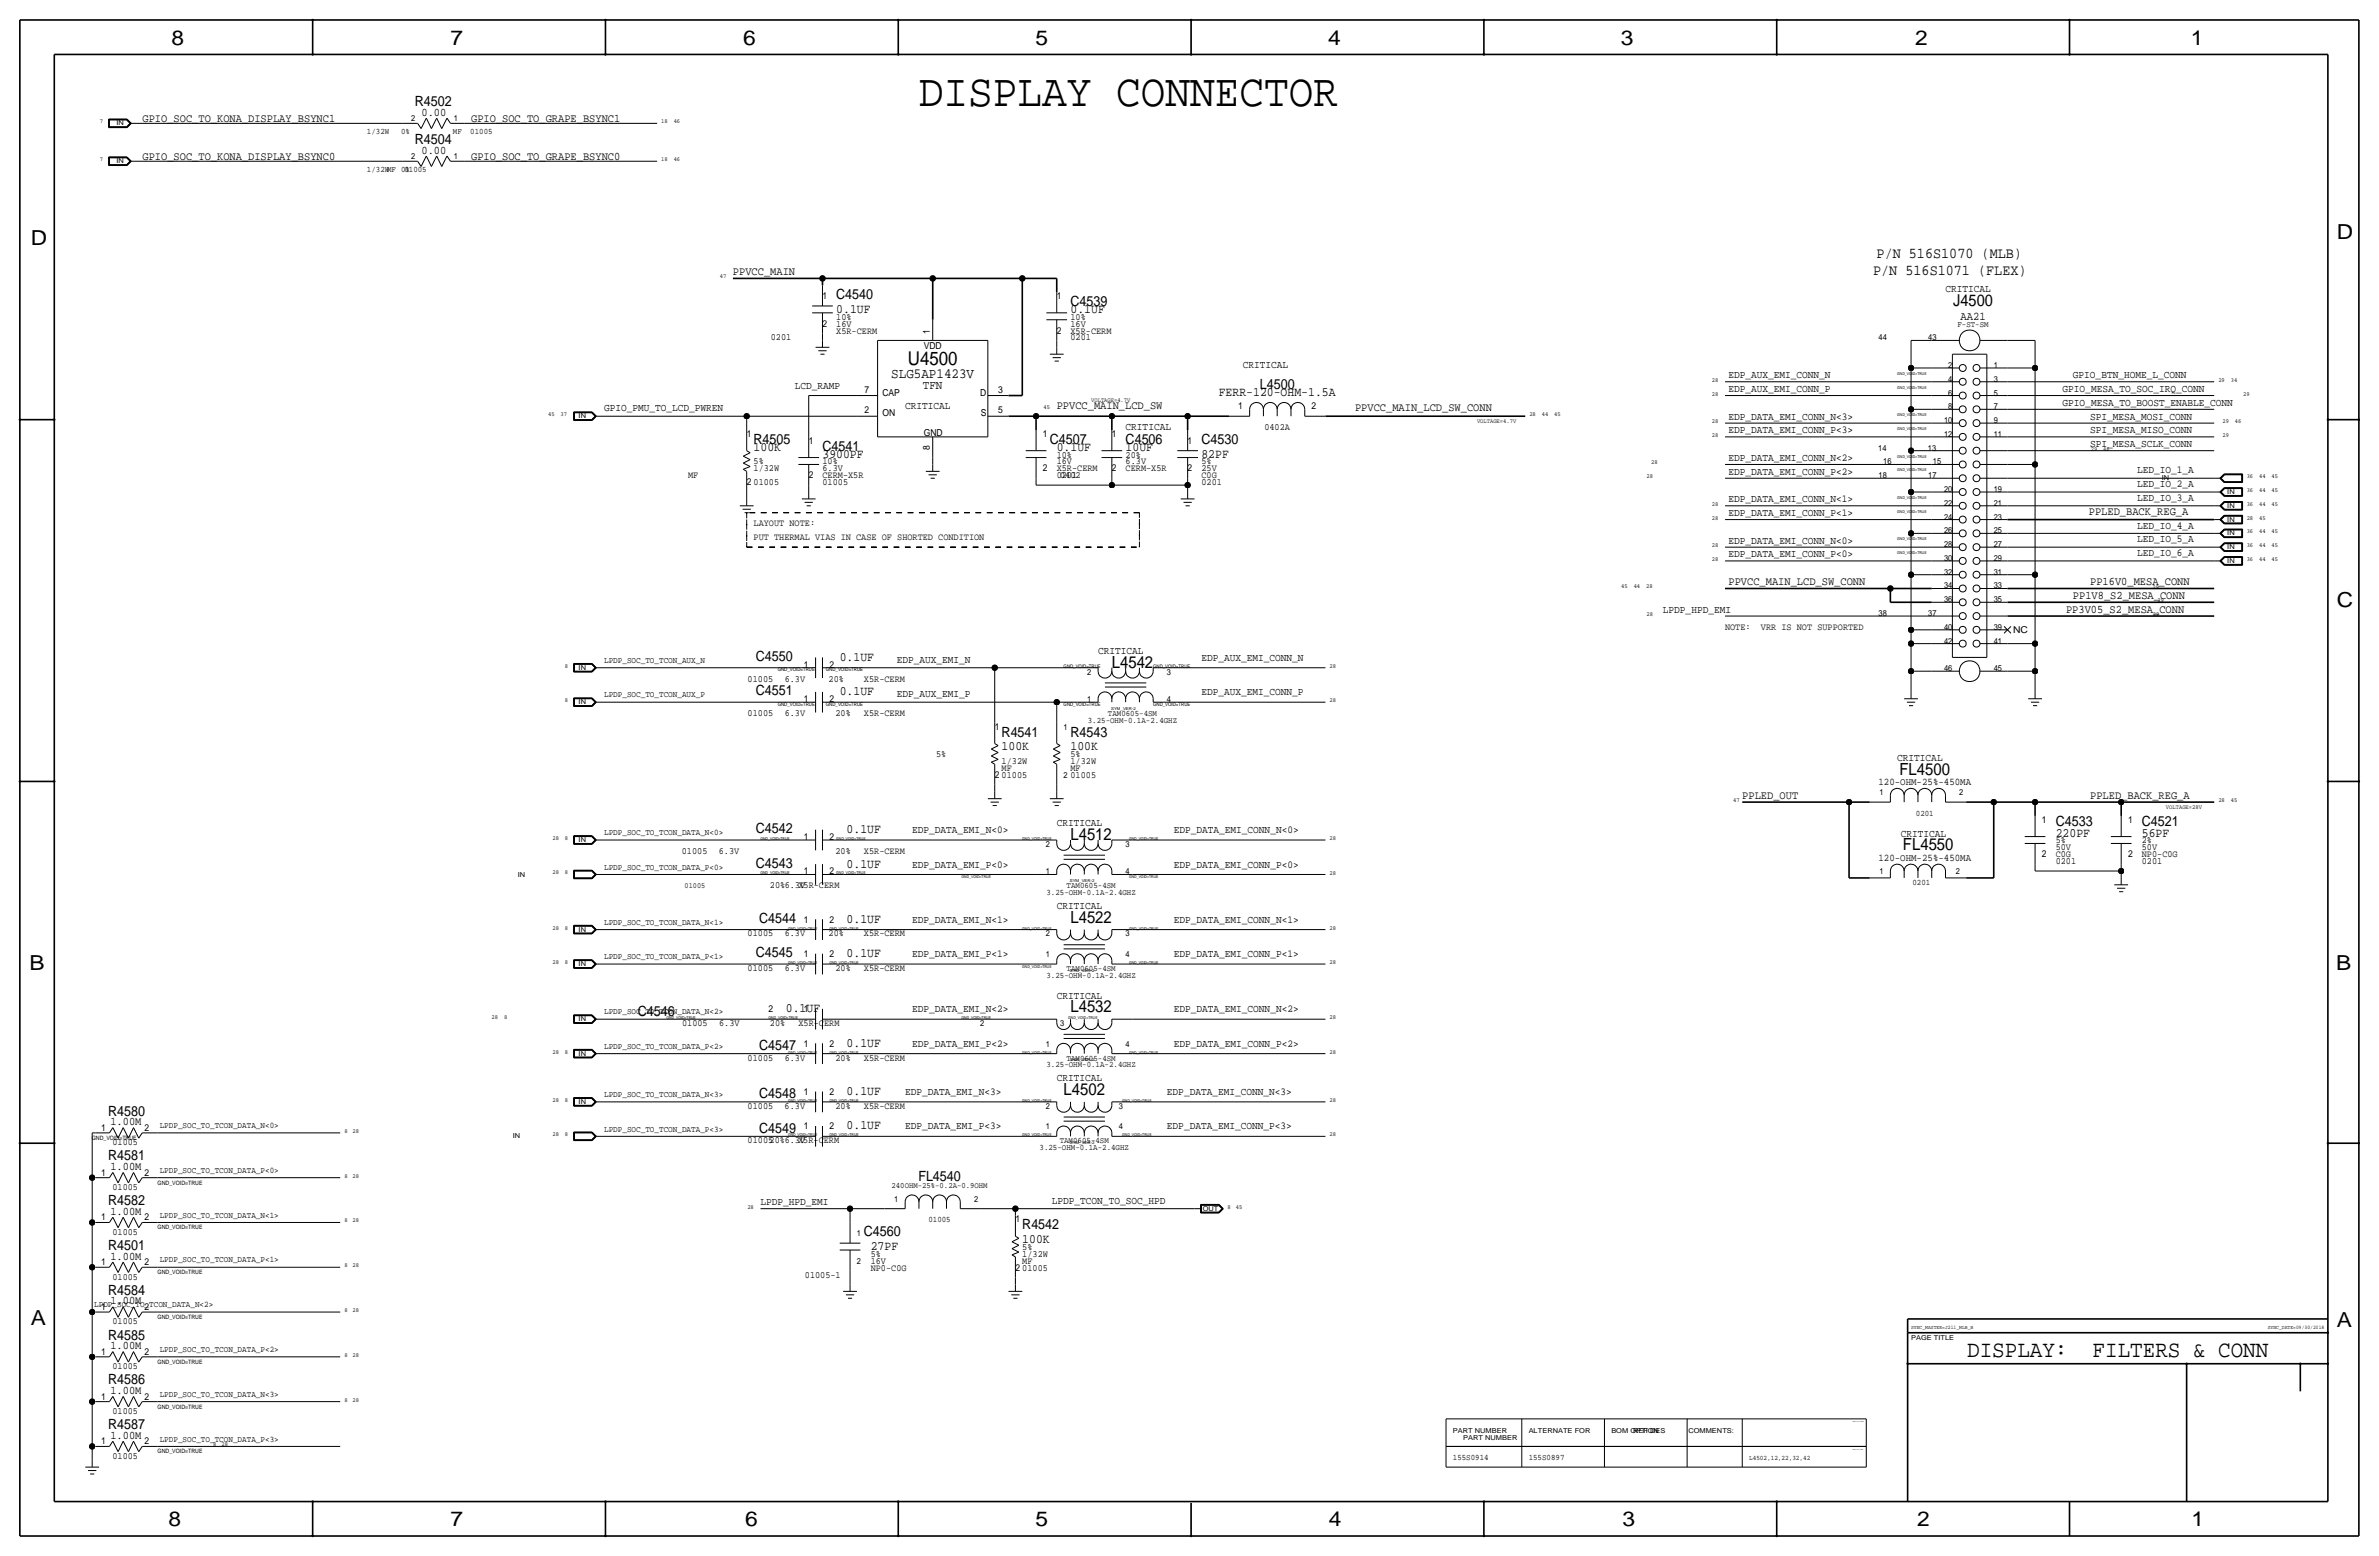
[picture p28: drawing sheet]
<svg xmlns="http://www.w3.org/2000/svg" width="877mm" height="574mm" viewBox="0 0 877 574" stroke-linecap="round" stroke-linejoin="round" font-family="sans-serif">
<defs><g id="words">
<text font-size="17" x="338.8" y="39.1">DISPLAY CONNECTOR</text>
<g font-size="8.6">
<text x="725.2" y="500.1">DISPLAY:</text>
<text x="771.5" y="500.1">FILTERS &amp; CONN</text>
</g>
<g font-size="7.6">
<text x="63.2" y="16.5">8</text>
<text x="166.1" y="16.5">7</text>
<text x="274" y="16.5">6</text>
<text x="381.7" y="16.5">5</text>
<text x="489.7" y="16.5">4</text>
<text x="597.6" y="16.5">3</text>
<text x="706.1" y="16.5">2</text>
<text x="807.7" y="16.5">1</text>
<text x="861.5" y="88.1">D</text>
<text x="11.4" y="90.4">D</text>
<text x="861.5" y="223.8">C</text>
<text x="10.8" y="357.6">B</text>
<text x="861.3" y="357.4">B</text>
<text x="11.3" y="488.4">A</text>
<text x="861.5" y="489.2">A</text>
<text x="62.2" y="562.6">8</text>
<text x="166" y="562.6">7</text>
<text x="274.8" y="562.6">6</text>
<text x="381.7" y="562.6">5</text>
<text x="489.9" y="562.6">4</text>
<text x="598.1" y="562.6">3</text>
<text x="706.8" y="562.6">2</text>
<text x="807.9" y="562.6">1</text>
</g>
<text font-size="7" x="334.7" y="134.4">U4500</text>
<g font-size="6.2">
<text x="409.9" y="246.1">L4542</text>
<text x="700.3" y="285.5">FL4500</text>
<text x="394.6" y="309.6">L4512</text>
<text x="701.6" y="313.4">FL4550</text>
<text x="394.6" y="340.1">L4522</text>
<text x="394.6" y="373.1">L4532</text>
<text x="392.1" y="403.6">L4502</text>
</g>
<text font-size="6" x="720.1" y="112.8">J4500</text>
<g font-size="5.6">
<text x="691.8" y="95">P/N 516S1070 (MLB)</text>
<text x="690.6" y="101.3">P/N 516S1071 (FLEX)</text>
</g>
<g font-size="5.2">
<text x="152.9" y="39.1">R4502</text>
<text x="152.9" y="53.1">R4504</text>
<text x="308.3" y="110.2">C4540</text>
<text x="394.7" y="112.8">C4539</text>
<text x="328.6" y="139.4">SLG5AP1423V</text>
<text x="464.4" y="143.3">L4500</text>
<text x="277.8" y="163.6">R4505</text>
<text x="303.2" y="166.1">C4541</text>
<text x="387" y="163.6">C4507</text>
<text x="415" y="163.6">C4506</text>
<text x="442.9" y="163.6">C4530</text>
<text x="278.6" y="243.6">C4550</text>
<text x="278.6" y="256.3">C4551</text>
<text x="369.3" y="271.5">R4541</text>
<text x="394.7" y="271.5">R4543</text>
<text x="757.9" y="304.5">C4533</text>
<text x="789.6" y="304.5">C4521</text>
<text x="278.6" y="307.1">C4542</text>
<text x="278.6" y="319.8">C4543</text>
<text x="279.9" y="340.1">C4544</text>
<text x="278.6" y="352.8">C4545</text>
<text x="235.1" y="374.4">C4546</text>
<text x="279.9" y="387.1">C4547</text>
<text x="279.9" y="404.9">C4548</text>
<text x="39.9" y="411.2">R4580</text>
<text x="279.9" y="417.6">C4549</text>
<text x="39.9" y="427.7">R4581</text>
<text x="338.6" y="435.4">FL4540</text>
<text x="39.9" y="444.2">R4582</text>
<text x="318.5" y="455.7">C4560</text>
<text x="376.9" y="453.1">R4542</text>
<text x="39.9" y="460.8">R4501</text>
<text x="39.9" y="477.3">R4584</text>
<text x="39.9" y="493.8">R4585</text>
<text x="39.9" y="510.3">R4586</text>
<text x="39.9" y="526.8">R4587</text>
</g>
<g font-size="4.7">
<text x="308.3" y="115.3">0.1UF</text>
<text x="394.7" y="115.3">0.1UF</text>
<text x="449.3" y="145.8">FERR-120-OHM-1.5A</text>
<text x="277.8" y="166.1">100K</text>
<text x="389.6" y="166.1">0.1UF</text>
<text x="415" y="166.1">10UF</text>
<text x="303.2" y="168.7">3900PF</text>
<text x="442.9" y="168.7">82PF</text>
<text x="309.6" y="243.6">0.1UF</text>
<text x="309.6" y="256.3">0.1UF</text>
<text x="369.3" y="276.6">100K</text>
<text x="394.7" y="276.6">100K</text>
<text x="312.1" y="307.1">0.1UF</text>
<text x="757.9" y="308.4">220PF</text>
<text x="789.6" y="308.4">56PF</text>
<text x="312.1" y="319.8">0.1UF</text>
<text x="312.1" y="340.1">0.1UF</text>
<text x="312.1" y="352.8">0.1UF</text>
<text x="289.7" y="373.1">0.1UF</text>
<text x="312.1" y="385.8">0.1UF</text>
<text x="312.1" y="403.6">0.1UF</text>
<text x="312.1" y="416.3">0.1UF</text>
<text x="321" y="460.8">27PF</text>
<text x="376.9" y="458.2">100K</text>
</g>
<text font-size="4.5" x="340.2" y="143.3">TFN</text>
<text font-size="4.4" x="722.7" y="117.9">AA21</text>
<g font-size="4.3">
<text x="52.5" y="45">GPIO_SOC_TO_KONA_DISPLAY_BSYNC1</text>
<text x="155.4" y="42.7">0.00</text>
<text x="173.7" y="45">GPIO_SOC_TO_GRAPE_BSYNC1</text>
<text x="52.5" y="58.9">GPIO_SOC_TO_KONA_DISPLAY_BSYNC0</text>
<text x="155.4" y="56.6">0.00</text>
<text x="173.7" y="58.9">GPIO_SOC_TO_GRAPE_BSYNC0</text>
<text x="270.2" y="101.3">PPVCC_MAIN</text>
<text x="389.6" y="150.9">PPVCC_MAIN_LCD_SW</text>
<text x="499.6" y="151.6">PPVCC_MAIN_LCD_SW_CONN</text>
<text x="770.1" y="189.7">PPLED_BACK_REG_A</text>
<text x="637.2" y="215.6">PPVCC_MAIN_LCD_SW_CONN</text>
<text x="770.6" y="215.6">PP16V0_MESA_CONN</text>
<text x="764.2" y="220.7">PP1V8_S2_MESA_CONN</text>
<text x="761.7" y="225.8">PP3V05_S2_MESA_CONN</text>
<text x="642.3" y="294.4">PPLED_OUT</text>
<text x="770.6" y="294.4">PPLED_BACK_REG_A</text>
<text x="40.7" y="414.8">1.00M</text>
<text x="40.7" y="431.3">1.00M</text>
<text x="40.7" y="447.8">1.00M</text>
<text x="40.7" y="464.3">1.00M</text>
<text x="40.7" y="480.8">1.00M</text>
<text x="40.7" y="497.3">1.00M</text>
<text x="40.7" y="513.8">1.00M</text>
<text x="40.7" y="530.4">1.00M</text>
</g>
<g font-size="3.9">
<text x="717.2" y="107.7">CRITICAL</text>
<text x="458.2" y="135.6">CRITICAL</text>
<text x="293.1" y="143.3">LCD_RAMP</text>
<text x="637.2" y="139.4">EDP_AUX_EMI_CONN_N</text>
<text x="764.2" y="139.5">GPIO_BTN_HOME_L_CONN</text>
<text x="637.2" y="144.5">EDP_AUX_EMI_CONN_P</text>
<text x="760.4" y="144.5">GPIO_MESA_TO_SOC_IRQ_CONN</text>
<text x="760.4" y="149.6">GPIO_MESA_TO_BOOST_ENABLE_CONN</text>
<text x="222.7" y="151.6">GPIO_PMU_TO_LCD_PWREN</text>
<text x="333.7" y="150.9">CRITICAL</text>
<text x="637.2" y="154.7">EDP_DATA_EMI_CONN_N&lt;3&gt;</text>
<text x="770.6" y="154.7">SPI_MESA_MOSI_CONN</text>
<text x="415" y="158.5">CRITICAL</text>
<text x="637.2" y="159.8">EDP_DATA_EMI_CONN_P&lt;3&gt;</text>
<text x="770.6" y="159.8">SPI_MESA_MISO_CONN</text>
<text x="770.6" y="164.9">SPI_MESA_SCLK_CONN</text>
<text x="637.2" y="169.9">EDP_DATA_EMI_CONN_N&lt;2&gt;</text>
<text x="637.2" y="175">EDP_DATA_EMI_CONN_P&lt;2&gt;</text>
<text x="787.9" y="179.6">LED_IO_2_A</text>
<text x="787.9" y="174.5">LED_IO_1_A</text>
<text x="637.2" y="185.2">EDP_DATA_EMI_CONN_N&lt;1&gt;</text>
<text x="787.9" y="184.7">LED_IO_3_A</text>
<text x="637.2" y="190.2">EDP_DATA_EMI_CONN_P&lt;1&gt;</text>
<text x="787.9" y="194.8">LED_IO_4_A</text>
<text x="637.2" y="200.4">EDP_DATA_EMI_CONN_N&lt;0&gt;</text>
<text x="787.9" y="199.9">LED_IO_5_A</text>
<text x="637.2" y="205.5">EDP_DATA_EMI_CONN_P&lt;0&gt;</text>
<text x="787.9" y="205">LED_IO_6_A</text>
<text x="613.1" y="225.8">LPDP_HPD_EMI</text>
<text x="330.7" y="244.3">EDP_AUX_EMI_N</text>
<text x="404.8" y="241">CRITICAL</text>
<text x="442.9" y="243.6">EDP_AUX_EMI_CONN_N</text>
<text x="330.7" y="257">EDP_AUX_EMI_P</text>
<text x="442.9" y="256.3">EDP_AUX_EMI_CONN_P</text>
<text x="699.5" y="280.4">CRITICAL</text>
<text x="389.6" y="304.5">CRITICAL</text>
<text x="336.2" y="307.1">EDP_DATA_EMI_N&lt;0&gt;</text>
<text x="432.8" y="307.1">EDP_DATA_EMI_CONN_N&lt;0&gt;</text>
<text x="700.7" y="308.4">CRITICAL</text>
<text x="336.2" y="319.8">EDP_DATA_EMI_P&lt;0&gt;</text>
<text x="432.8" y="319.8">EDP_DATA_EMI_CONN_P&lt;0&gt;</text>
<text x="389.6" y="335">CRITICAL</text>
<text x="336.2" y="340.1">EDP_DATA_EMI_N&lt;1&gt;</text>
<text x="432.8" y="340.1">EDP_DATA_EMI_CONN_N&lt;1&gt;</text>
<text x="336.2" y="352.8">EDP_DATA_EMI_P&lt;1&gt;</text>
<text x="432.8" y="352.8">EDP_DATA_EMI_CONN_P&lt;1&gt;</text>
<text x="389.6" y="368">CRITICAL</text>
<text x="336.2" y="373.1">EDP_DATA_EMI_N&lt;2&gt;</text>
<text x="432.8" y="373.1">EDP_DATA_EMI_CONN_N&lt;2&gt;</text>
<text x="336.2" y="385.8">EDP_DATA_EMI_P&lt;2&gt;</text>
<text x="432.8" y="385.8">EDP_DATA_EMI_CONN_P&lt;2&gt;</text>
<text x="389.6" y="398.5">CRITICAL</text>
<text x="333.7" y="403.6">EDP_DATA_EMI_N&lt;3&gt;</text>
<text x="430.2" y="403.6">EDP_DATA_EMI_CONN_N&lt;3&gt;</text>
<text x="333.7" y="416.3">EDP_DATA_EMI_P&lt;3&gt;</text>
<text x="430.2" y="416.3">EDP_DATA_EMI_CONN_P&lt;3&gt;</text>
<text x="387.8" y="443.7">LPDP_TCON_TO_SOC_HPD</text>
<text x="280.4" y="444.2">LPDP_HPD_EMI</text>
</g>
<g font-size="3.8">
<text x="692.5" y="289.3">120-OHM-25%-450MA</text>
<text x="692.5" y="317.2">120-OHM-25%-450MA</text>
</g>
<g font-size="3.5">
<text x="303.2" y="110.2">1</text>
<text x="389.6" y="110.2">1</text>
<text x="308.3" y="117.9">10%</text>
<text x="394.7" y="117.9">10%</text>
<text x="284.2" y="125.5">0201</text>
<text x="303.2" y="120.4">2</text>
<text x="308.3" y="120.4">16V</text>
<text x="308.3" y="122.9">X5R-CERM</text>
<text x="342.8" y="122.9" transform="rotate(-90 342.8 122.9)">1</text>
<text x="389.6" y="122.9">2</text>
<text x="394.7" y="125.5">0201</text>
<text x="394.7" y="122.9">X5R-CERM</text>
<text x="394.7" y="120.4">16V</text>
<text x="340.5" y="128.5">VDD</text>
<text x="318.7" y="144.8">7</text>
<text x="325.3" y="145.8">CAP</text>
<text x="361.4" y="145.8">D</text>
<text x="368" y="144.8">3</text>
<text x="318.7" y="152.4">2</text>
<text x="325.3" y="153.4">ON</text>
<text x="361.6" y="153.4">S</text>
<text x="368" y="152.4">5</text>
<text x="456.4" y="150.9">1</text>
<text x="483.6" y="150.9">2</text>
<text x="275.3" y="161">1</text>
<text x="340.6" y="160.5">GND</text>
<text x="384.5" y="161">1</text>
<text x="409.9" y="161">1</text>
<text x="466.1" y="158.5">0402A</text>
<text x="298.1" y="163.6">1</text>
<text x="342.8" y="165.8" transform="rotate(-90 342.8 165.8)">8</text>
<text x="437.8" y="163.6">1</text>
<text x="277.8" y="171.2">5%</text>
<text x="277.8" y="173.7">1/32W</text>
<text x="303.2" y="173.7">6.3V</text>
<text x="303.2" y="171.2">10%</text>
<text x="384.5" y="173.7">2</text>
<text x="389.6" y="171.2">16V</text>
<text x="389.6" y="168.7">10%</text>
<text x="389.6" y="173.7">X5R-CERM</text>
<text x="409.9" y="173.7">2</text>
<text x="415" y="173.7">CERM-X5R</text>
<text x="415" y="171.2">6.3V</text>
<text x="415" y="168.7">20%</text>
<text x="437.8" y="173.7">2</text>
<text x="442.9" y="173.7">25V</text>
<text x="442.9" y="171.2">5%</text>
<text x="253.7" y="176.3">MF</text>
<text x="275.3" y="178.8">2</text>
<text x="277.8" y="178.8">01005</text>
<text x="298.1" y="176.3">2</text>
<text x="303.2" y="178.8">01005</text>
<text x="303.2" y="176.3">CERM-X5R</text>
<text x="389.6" y="176.3">0201</text>
<text x="390.8" y="176.3">0402</text>
<text x="442.9" y="178.8">0201</text>
<text x="442.9" y="176.3">C0G</text>
<text x="277.8" y="194.1">LAYOUT NOTE:</text>
<text x="277.8" y="199.1">PUT THERMAL VIAS IN CASE OF SHORTED CONDITION</text>
<text x="636" y="232.2">NOTE:</text>
<text x="649.2" y="232.2">VRR IS NOT SUPPORTED</text>
<text x="742.1" y="233.4">NC</text>
<text x="275.6" y="251.2">01005</text>
<text x="289.3" y="251.2">6.3V</text>
<text x="296.4" y="246.1">1</text>
<text x="305.5" y="251.2">20%</text>
<text x="305.8" y="246.1">2</text>
<text x="318.5" y="251.2">X5R-CERM</text>
<text x="275.6" y="263.9">01005</text>
<text x="289.3" y="263.9">6.3V</text>
<text x="296.4" y="258.8">1</text>
<text x="305.8" y="258.8">2</text>
<text x="308" y="263.9">20%</text>
<text x="318.5" y="263.9">X5R-CERM</text>
<text x="366.7" y="269">1</text>
<text x="345.1" y="279.1">5%</text>
<text x="369.3" y="281.7">1/32W</text>
<text x="394.7" y="281.7">1/32W</text>
<text x="394.7" y="279.1">5%</text>
<text x="366.7" y="286.8">2</text>
<text x="369.3" y="284.2">MF</text>
<text x="369.3" y="286.8">01005</text>
<text x="394.7" y="286.8">01005</text>
<text x="394.7" y="284.2">MF</text>
<text x="752.8" y="303.3">1</text>
<text x="784.6" y="303.3">1</text>
<text x="296.4" y="309.6">1</text>
<text x="305.8" y="309.6">2</text>
<text x="757.9" y="310.9">5%</text>
<text x="789.6" y="310.9">2%</text>
<text x="251.4" y="314.7">01005</text>
<text x="265" y="314.7">6.3V</text>
<text x="308" y="314.7">20%</text>
<text x="318.5" y="314.7">X5R-CERM</text>
<text x="752.8" y="316">2</text>
<text x="757.9" y="313.4">50V</text>
<text x="757.9" y="316">C0G</text>
<text x="784.6" y="316">2</text>
<text x="789.6" y="313.4">50V</text>
<text x="789.6" y="316">NP0-C0G</text>
<text x="296.4" y="322.3">1</text>
<text x="305.8" y="322.3">2</text>
<text x="757.9" y="318.5">0201</text>
<text x="789.6" y="318.5">0201</text>
<text x="283.9" y="327.4">20%6.3V</text>
<text x="294.4" y="327.4">X5R-CERM</text>
<text x="296.4" y="340.1">1</text>
<text x="305.8" y="340.1">2</text>
<text x="275.6" y="345.2">01005</text>
<text x="289.3" y="345.2">6.3V</text>
<text x="305.5" y="345.2">20%</text>
<text x="318.5" y="345.2">X5R-CERM</text>
<text x="296.4" y="352.8">1</text>
<text x="305.8" y="352.8">2</text>
<text x="275.6" y="357.9">01005</text>
<text x="289.3" y="357.9">6.3V</text>
<text x="308" y="357.9">20%</text>
<text x="318.5" y="357.9">X5R-CERM</text>
<text x="283.4" y="373.1">2</text>
<text x="296.4" y="373.1">1</text>
<text x="251.5" y="378.2">01005</text>
<text x="265.1" y="378.2">6.3V</text>
<text x="283.9" y="378.2">20%</text>
<text x="294.4" y="378.2">X5R-CERM</text>
<text x="296.4" y="385.8">1</text>
<text x="305.8" y="385.8">2</text>
<text x="275.6" y="390.9">01005</text>
<text x="289.3" y="390.9">6.3V</text>
<text x="308" y="390.9">20%</text>
<text x="318.5" y="390.9">X5R-CERM</text>
<text x="296.4" y="403.6">1</text>
<text x="305.8" y="403.6">2</text>
<text x="275.6" y="408.7">01005</text>
<text x="289.3" y="408.7">6.3V</text>
<text x="308" y="408.7">20%</text>
<text x="318.5" y="408.7">X5R-CERM</text>
<text x="37.3" y="416.8">1</text>
<text x="53.3" y="416.8">2</text>
<text x="296.4" y="416.3">1</text>
<text x="305.8" y="416.3">2</text>
<text x="41.4" y="422.1">01005</text>
<text x="275.6" y="421.4">0100520%6.3V</text>
<text x="294.3" y="421.4">X5R-CERM</text>
<text x="37.3" y="433.3">1</text>
<text x="53.3" y="433.3">2</text>
<text x="41.4" y="438.7">01005</text>
<text x="37.3" y="449.8">1</text>
<text x="53.3" y="449.8">2</text>
<text x="41.4" y="455.2">01005</text>
<text x="374.3" y="450.6">1</text>
<text x="376.9" y="460.8">5%</text>
<text x="37.3" y="466.3">1</text>
<text x="53.3" y="466.3">2</text>
<text x="321" y="465.8">16V</text>
<text x="321" y="463.3">5%</text>
<text x="376.9" y="465.8">MF</text>
<text x="376.9" y="463.3">1/32W</text>
<text x="41.4" y="471.7">01005</text>
<text x="296.7" y="470.9">01005-1</text>
<text x="321" y="468.4">NP0-C0G</text>
<text x="374.3" y="468.4">2</text>
<text x="376.9" y="468.4">01005</text>
<text x="37.3" y="482.9">1</text>
<text x="53.3" y="482.9">2</text>
<text x="41.4" y="488.2">01005</text>
<text x="37.3" y="499.4">1</text>
<text x="53.3" y="499.4">2</text>
<text x="41.4" y="504.7">01005</text>
<text x="37.3" y="515.9">1</text>
<text x="53.3" y="515.9">2</text>
<text x="41.4" y="521.2">01005</text>
<text x="37.3" y="532.4">1</text>
<text x="53.3" y="532.4">2</text>
<text x="41.4" y="537.7">01005</text>
</g>
<g font-size="3.2">
<text x="222.7" y="244.3">LPDP_SOC_TO_TCON_AUX_N</text>
<text x="222.7" y="257">LPDP_SOC_TO_TCON_AUX_P</text>
<text x="222.7" y="307.8">LPDP_SOC_TO_TCON_DATA_N&lt;0&gt;</text>
<text x="222.7" y="320.5">LPDP_SOC_TO_TCON_DATA_P&lt;0&gt;</text>
<text x="222.7" y="340.9">LPDP_SOC_TO_TCON_DATA_N&lt;1&gt;</text>
<text x="222.7" y="353.6">LPDP_SOC_TO_TCON_DATA_P&lt;1&gt;</text>
<text x="222.7" y="373.9">LPDP_SOC_TO_TCON_DATA_N&lt;2&gt;</text>
<text x="222.7" y="386.6">LPDP_SOC_TO_TCON_DATA_P&lt;2&gt;</text>
<text x="222.7" y="404.4">LPDP_SOC_TO_TCON_DATA_N&lt;3&gt;</text>
<text x="58.9" y="415.8">LPDP_SOC_TO_TCON_DATA_N&lt;0&gt;</text>
<text x="222.7" y="417.1">LPDP_SOC_TO_TCON_DATA_P&lt;3&gt;</text>
<text x="58.9" y="432.3">LPDP_SOC_TO_TCON_DATA_P&lt;0&gt;</text>
<text x="58.9" y="448.8">LPDP_SOC_TO_TCON_DATA_N&lt;1&gt;</text>
<text x="58.9" y="465.3">LPDP_SOC_TO_TCON_DATA_P&lt;1&gt;</text>
<text x="34.7" y="481.8">LPDP_SOC_TO_TCON_DATA_N&lt;2&gt;</text>
<text x="58.9" y="498.3">LPDP_SOC_TO_TCON_DATA_P&lt;2&gt;</text>
<text x="58.9" y="514.8">LPDP_SOC_TO_TCON_DATA_N&lt;3&gt;</text>
<text x="58.9" y="531.4">LPDP_SOC_TO_TCON_DATA_P&lt;3&gt;</text>
</g>
<g font-size="3.1">
<text x="151.6" y="44.7">2</text>
<text x="167.3" y="44.7">1</text>
<text x="135.3" y="49.3">1/32W</text>
<text x="147.9" y="49.3">0%</text>
<text x="167" y="49.3">MF</text>
<text x="173.4" y="49.3">01005</text>
<text x="151.6" y="58.7">2</text>
<text x="167.3" y="58.7">1</text>
<text x="135.3" y="63.2">1/32WMF 0%</text>
<text x="149.1" y="63.2">01005</text>
<text x="692.6" y="125.5">44</text>
<text x="710.9" y="125.5">43</text>
<text x="721.6" y="120.4">F-ST-SM</text>
<text x="718.3" y="135.6">2</text>
<text x="735" y="135.6">1</text>
<text x="718.3" y="140.7">4</text>
<text x="735" y="140.7">3</text>
<text x="718.3" y="145.8">6</text>
<text x="735" y="145.8">5</text>
<text x="716.7" y="156">10</text>
<text x="718.3" y="150.9">8</text>
<text x="735" y="156">9</text>
<text x="735" y="150.9">7</text>
<text x="716.7" y="161">12</text>
<text x="735" y="161">11</text>
<text x="692.5" y="166.1">14</text>
<text x="710.8" y="166.1">13</text>
<text x="694.3" y="171.2">16</text>
<text x="712.6" y="171.2">15</text>
<text x="692.6" y="176.3">18</text>
<text x="710.9" y="176.3">17</text>
<text x="716.7" y="181.4">20</text>
<text x="735" y="181.4">19</text>
<text x="716.7" y="191.5">24</text>
<text x="716.7" y="186.4">22</text>
<text x="735" y="191.5">23</text>
<text x="735" y="186.4">21</text>
<text x="716.7" y="196.6">26</text>
<text x="735" y="196.6">25</text>
<text x="716.7" y="201.7">28</text>
<text x="735" y="201.7">27</text>
<text x="716.7" y="206.8">30</text>
<text x="735" y="206.8">29</text>
<text x="716.7" y="211.8">32</text>
<text x="735" y="211.8">31</text>
<text x="716.7" y="222">36</text>
<text x="716.7" y="216.9">34</text>
<text x="735" y="222">35</text>
<text x="735" y="216.9">33</text>
<text x="692.6" y="227.1">38</text>
<text x="710.9" y="227.1">37</text>
<text x="716.7" y="232.2">40</text>
<text x="735" y="232.2">39</text>
<text x="716.7" y="237.2">42</text>
<text x="735" y="237.2">41</text>
<text x="400.8" y="248.7">2</text>
<text x="430.2" y="248.7">3</text>
<text x="716.7" y="247.4">46</text>
<text x="735" y="247.4">45</text>
<text x="400.8" y="258.8">1</text>
<text x="408.5" y="263.9">TAM0605-4SM</text>
<text x="430.2" y="258.8">4</text>
<text x="392.1" y="269">1</text>
<text x="401" y="266.4">3.25-OHM-0.1A-2.4GHZ</text>
<text x="392.1" y="286.8">2</text>
<text x="692.9" y="293.1">1</text>
<text x="722.3" y="293.1">2</text>
<text x="706.3" y="300.7">0201</text>
<text x="385.5" y="312.2">2</text>
<text x="415" y="312.2">3</text>
<text x="385.5" y="322.3">1</text>
<text x="415" y="322.3">4</text>
<text x="692.9" y="322.3">1</text>
<text x="721.1" y="322.3">2</text>
<text x="385.8" y="329.9">3.25-OHM-0.1A-2.4GHZ</text>
<text x="393.2" y="327.4">TAM0605-4SM</text>
<text x="705.1" y="326.1">0201</text>
<text x="385.5" y="345.2">2</text>
<text x="415" y="345.2">3</text>
<text x="385.5" y="352.8">1</text>
<text x="415" y="352.8">4</text>
<text x="393.2" y="357.9">TAM0605-4SM</text>
<text x="385.8" y="360.4">3.25-OHM-0.1A-2.4GHZ</text>
<text x="361.4" y="378.2">2</text>
<text x="390.8" y="378.2">3</text>
<text x="385.5" y="385.8">1</text>
<text x="415" y="385.8">4</text>
<text x="385.8" y="393.4">3.25-OHM-0.1A-2.4GHZ</text>
<text x="393.2" y="390.9">TAM0605-4SM</text>
<text x="385.5" y="408.7">2</text>
<text x="412.4" y="408.7">3</text>
<text x="385.5" y="416.3">1</text>
<text x="412.4" y="416.3">4</text>
<text x="383.3" y="423.9">3.25-OHM-0.1A-2.4GHZ</text>
<text x="390.7" y="421.4">TAM0605-4SM</text>
<text x="329.6" y="443">1</text>
<text x="359.1" y="443">2</text>
<text x="315.9" y="455.7">1</text>
<text x="342.3" y="450.6">01005</text>
<text x="315.9" y="465.8">2</text>
<text x="535.6" y="538.2">155S0914</text>
<text x="563.6" y="538.2">155S0897</text>
</g>
<text font-size="3" x="328.7" y="437.9">240OHM-25%-0.2A-0.9OHM</text>
<text font-size="2.9" x="252.4" y="327.4">01005</text>
<g font-size="2.5">
<text x="42.9" y="46.2">IN</text>
<text x="42.9" y="60.2">IN</text>
<text x="213.3" y="154.2">IN</text>
<text x="797" y="177">IN</text>
<text x="821.1" y="182.1">IN</text>
<text x="821.1" y="187.2">IN</text>
<text x="821.1" y="197.4">IN</text>
<text x="821.1" y="192.3">IN</text>
<text x="821.1" y="202.4">IN</text>
<text x="821.1" y="207.5">IN</text>
<text x="213.3" y="246.9">IN</text>
<text x="213.3" y="259.6">IN</text>
<text x="213.3" y="310.4">IN</text>
<text x="190.9" y="323.1">IN</text>
<text x="213.3" y="343.4">IN</text>
<text x="213.3" y="356.1">IN</text>
<text x="213.3" y="376.4">IN</text>
<text x="213.3" y="389.1">IN</text>
<text x="213.3" y="406.9">IN</text>
<text x="189" y="419.6">IN</text>
<text x="443.4" y="446.3">OUT</text>
<text x="704.5" y="493.8">PAGE TITLE</text>
<text x="535.6" y="528.1">PART NUMBER</text>
<text x="539.4" y="530.6">PART NUMBER</text>
<text x="563.6" y="528.1">ALTERNATE FOR</text>
<text x="594.1" y="528.1">BOM OPTION</text>
<text x="602.1" y="528.1">REF DES</text>
<text x="622.5" y="528.1">COMMENTS:</text>
<text x="644.9" y="538.2">L4502,12,22,32,42</text>
</g>
<g font-size="2.3">
<text x="36.8" y="45.5">7</text>
<text x="243.8" y="45.5">18</text>
<text x="248.4" y="45.5">46</text>
<text x="36.8" y="59.4">7</text>
<text x="243.8" y="59.4">18</text>
<text x="248.4" y="59.4">46</text>
<text x="265.4" y="102.6">47</text>
<text x="631.1" y="140.7">28</text>
<text x="817.8" y="140.7">29</text>
<text x="822.4" y="140.7">34</text>
<text x="402.3" y="148.3">VOLTAGE=4.7V</text>
<text x="631.1" y="145.8">28</text>
<text x="827" y="145.8">29</text>
<text x="202.1" y="153.4">45</text>
<text x="206.7" y="153.4">37</text>
<text x="384.8" y="150.9">45</text>
<text x="544.5" y="156">VOLTAGE=4.7V</text>
<text x="563.8" y="153.4">28</text>
<text x="568.4" y="153.4">44</text>
<text x="573" y="153.4">45</text>
<text x="631.1" y="156">28</text>
<text x="819.4" y="156">29</text>
<text x="823.9" y="156">46</text>
<text x="631.1" y="161">28</text>
<text x="819.4" y="161">29</text>
<text x="770.8" y="166.1">29</text>
<text x="775.4" y="166.1">46</text>
<text x="608.7" y="171.2">28</text>
<text x="607" y="176.3">28</text>
<text x="828.3" y="176.3">36</text>
<text x="832.9" y="176.3">44</text>
<text x="837.4" y="176.3">45</text>
<text x="828.3" y="181.4">36</text>
<text x="832.9" y="181.4">44</text>
<text x="837.4" y="181.4">45</text>
<text x="631.1" y="191.5">28</text>
<text x="631.1" y="186.4">28</text>
<text x="828.3" y="186.4">36</text>
<text x="828.3" y="191.5">28</text>
<text x="832.9" y="186.4">44</text>
<text x="832.9" y="191.5">45</text>
<text x="837.4" y="186.4">45</text>
<text x="828.3" y="196.6">36</text>
<text x="832.9" y="196.6">44</text>
<text x="837.4" y="196.6">45</text>
<text x="631.1" y="201.7">28</text>
<text x="828.3" y="201.7">36</text>
<text x="832.9" y="201.7">44</text>
<text x="837.4" y="201.7">45</text>
<text x="631.1" y="206.8">28</text>
<text x="828.3" y="206.8">36</text>
<text x="832.9" y="206.8">44</text>
<text x="837.4" y="206.8">45</text>
<text x="597.7" y="216.9">45</text>
<text x="602.3" y="216.9">44</text>
<text x="606.9" y="216.9">28</text>
<text x="793.6" y="216.9">29</text>
<text x="607" y="227.1">28</text>
<text x="793.7" y="227.1">29</text>
<text x="795.4" y="222">29</text>
<text x="208.2" y="246.1">8</text>
<text x="490.2" y="246.1">28</text>
<text x="208.2" y="258.8">8</text>
<text x="490.2" y="258.8">28</text>
<text x="639" y="295.7">47</text>
<text x="798.5" y="298.2">VOLTAGE=28V</text>
<text x="817.8" y="295.7">28</text>
<text x="822.4" y="295.7">45</text>
<text x="203.7" y="309.6">28</text>
<text x="208.2" y="309.6">8</text>
<text x="490.2" y="309.6">28</text>
<text x="203.7" y="322.3">28</text>
<text x="208.2" y="322.3">8</text>
<text x="490.2" y="322.3">28</text>
<text x="203.7" y="342.6">28</text>
<text x="208.2" y="342.6">8</text>
<text x="490.2" y="342.7">28</text>
<text x="203.7" y="355.3">28</text>
<text x="208.2" y="355.3">8</text>
<text x="490.2" y="355.4">28</text>
<text x="181.3" y="375.7">28</text>
<text x="185.8" y="375.7">8</text>
<text x="490.2" y="375.7">28</text>
<text x="203.7" y="388.4">28</text>
<text x="208.2" y="388.4">8</text>
<text x="490.2" y="388.4">28</text>
<text x="203.7" y="406.1">28</text>
<text x="208.2" y="406.1">8</text>
<text x="490.2" y="406.2">28</text>
<text x="126.9" y="417.6">8</text>
<text x="130" y="417.6">28</text>
<text x="203.7" y="418.8">28</text>
<text x="208.2" y="418.8">8</text>
<text x="490.2" y="418.9">28</text>
<text x="126.9" y="434.1">8</text>
<text x="130" y="434.1">28</text>
<text x="275.5" y="445.5">28</text>
<text x="452.5" y="445.5">8</text>
<text x="455.6" y="445.5">45</text>
<text x="126.9" y="450.6">8</text>
<text x="130" y="450.6">28</text>
<text x="126.9" y="467.1">8</text>
<text x="130" y="467.1">28</text>
<text x="126.9" y="483.6">8</text>
<text x="130" y="483.6">28</text>
<text x="126.9" y="500.1">8</text>
<text x="130" y="500.1">28</text>
<text x="126.9" y="516.6">8</text>
<text x="130" y="516.6">28</text>
<text x="78.6" y="533.2">8</text>
<text x="81.7" y="533.2">28</text>
</g>
<g font-size="2.2">
<text x="33.8" y="420.1">GND_VOID=TRUE</text>
<text x="58.1" y="436.6">GND_VOID=TRUE</text>
<text x="58.1" y="453.1">GND_VOID=TRUE</text>
<text x="58.1" y="469.6">GND_VOID=TRUE</text>
<text x="58.1" y="486.2">GND_VOID=TRUE</text>
<text x="58.1" y="502.7">GND_VOID=TRUE</text>
<text x="58.1" y="519.2">GND_VOID=TRUE</text>
<text x="58.1" y="535.7">GND_VOID=TRUE</text>
</g>
<g font-size="2">
<text x="704.5" y="490">SYNC_MASTER=J211_MLB_B</text>
<text x="836" y="490">SYNC_DATE=09/30/2018</text>
</g>
<g font-size="1.8">
<text x="286.7" y="247.4">GND_VOID=TRUE</text>
<text x="304.5" y="247.4">GND_VOID=TRUE</text>
<text x="392.1" y="246.1">GND_VOID=TRUE</text>
<text x="425.1" y="246.1">GND_VOID=TRUE</text>
<text x="286.7" y="260.1">GND_VOID=TRUE</text>
<text x="304.5" y="260.1">GND_VOID=TRUE</text>
<text x="392.1" y="260.1">GND_VOID=TRUE</text>
<text x="425.1" y="260.1">GND_VOID=TRUE</text>
</g>
<g font-size="1.5">
<text x="409.7" y="261.6">SYM_VER-2</text>
<text x="394.4" y="325.1">SYM_VER-2</text>
<text x="394.4" y="358.1">SYM_VER-2</text>
<text x="394.4" y="391.1">SYM_VER-2</text>
<text x="394.4" y="421.6">SYM_VER-2</text>
</g>
<g font-size="1.4">
<text x="699.5" y="143.3">GND_VOID=TRUE</text>
<text x="699.5" y="138.2">GND_VOID=TRUE</text>
<text x="699.5" y="153.4">GND_VOID=TRUE</text>
<text x="699.5" y="158.5">GND_VOID=TRUE</text>
<text x="699.5" y="173.7">GND_VOID=TRUE</text>
<text x="699.5" y="168.7">GND_VOID=TRUE</text>
<text x="699.5" y="183.9">GND_VOID=TRUE</text>
<text x="699.5" y="189">GND_VOID=TRUE</text>
<text x="699.5" y="199.1">GND_VOID=TRUE</text>
<text x="699.5" y="204.2">GND_VOID=TRUE</text>
<text x="280.4" y="309.6">GND_VOID=TRUE</text>
<text x="308.3" y="309.6">GND_VOID=TRUE</text>
<text x="376.9" y="309.6">GND_VOID=TRUE</text>
<text x="416.3" y="309.6">GND_VOID=TRUE</text>
<text x="280.4" y="322.3">GND_VOID=TRUE</text>
<text x="308.3" y="322.3">GND_VOID=TRUE</text>
<text x="354.5" y="323.6">GND_VOID=TRUE</text>
<text x="416.3" y="323.6">GND_VOID=TRUE</text>
<text x="290.5" y="342.6">GND_VOID=TRUE</text>
<text x="305.8" y="342.6">GND_VOID=TRUE</text>
<text x="376.9" y="342.6">GND_VOID=TRUE</text>
<text x="416.3" y="342.6">GND_VOID=TRUE</text>
<text x="290.5" y="355.3">GND_VOID=TRUE</text>
<text x="305.8" y="355.3">GND_VOID=TRUE</text>
<text x="376.9" y="356.6">GND_VOID=TRUE</text>
<text x="416.3" y="355.3">GND_VOID=TRUE</text>
<text x="245.7" y="375.7">GND_VOID=TRUE</text>
<text x="283.4" y="375.7">GND_VOID=TRUE</text>
<text x="354.5" y="375.7">GND_VOID=TRUE</text>
<text x="393.9" y="375.7">GND_VOID=TRUE</text>
<text x="290.5" y="388.4">GND_VOID=TRUE</text>
<text x="305.8" y="388.4">GND_VOID=TRUE</text>
<text x="376.9" y="388.4">GND_VOID=TRUE</text>
<text x="416.3" y="388.4">GND_VOID=TRUE</text>
<text x="290.5" y="406.1">GND_VOID=TRUE</text>
<text x="305.8" y="406.1">GND_VOID=TRUE</text>
<text x="376.9" y="406.1">GND_VOID=TRUE</text>
<text x="413.7" y="406.1">GND_VOID=TRUE</text>
<text x="290.5" y="418.8">GND_VOID=TRUE</text>
<text x="305.8" y="418.8">GND_VOID=TRUE</text>
<text x="376.9" y="418.8">GND_VOID=TRUE</text>
<text x="413.7" y="418.8">GND_VOID=TRUE</text>
</g>
<g font-size=".4">
<text x="683" y="524.3">TABLE_ALT_HEAD</text>
<text x="683" y="534.4">TABLE_ALT_ITEM</text>
</g>
</g></defs>
<g fill="none" stroke="#000" stroke-width=".6" stroke-linecap="butt">
<path d="M7.3 7.4v558.8zM7.3 7.4h862.3zM115.3 7.4v12.7zM223.2 7.4v12.7zM331.2 7.4v12.7zM439.1 7.4v12.7zM547.1 7.4v12.7zM655 7.4v12.7zM763 7.4v12.7zM869.6 7.4v558.8zM20 20.1v533.4zM20 20.1h838.2z"/>
<path d="M858.2 20.1v533.4zM270.2 102.6h33zM303.2 102.6v2.6zM303.2 102.6h40.7zM343.9 102.6h33zM343.9 102.6v15.3zM376.9 102.6h12.7zM376.9 102.6v43.2zM389.6 102.6v5.1zM7.3 154.7h12.7zM371.8 145.8h5.1zM371.8 153.4h10.2z"/>
<path d="M382 153.4h27.9zM382 153.4v5.1zM409.9 153.4v5.1zM409.9 153.4h27.9zM437.8 153.4h15.3zM437.8 153.4v5.1zM488.6 153.4h73.7zM858.2 154.7h11.4zM740.1 191.5h76.2zM636 216.9h60.9zM696.9 216.9h15.3zM696.9 216.9v5.1z"/>
<path d="M740.1 216.9h76.2zM696.9 222h15.3zM740.1 222h76.2zM740.1 227.1h76.2zM7.3 288h12.7zM642.3 295.7h39.4zM681.7 295.7h7.6zM681.7 295.7v27.9zM724.9 295.7h10.1zM735 295.7h15.3zM735 295.7v27.9zM750.3 295.7h31.7z"/>
<path d="M750.3 295.7v5zM782 295.7h34.3zM782 295.7v5zM858.2 288h11.4zM681.7 323.6h7.6zM724.9 323.6h10.1zM7.3 421.4h12.7zM858.2 421.4h11.4zM703.3 491.2h154.9zM703.3 486.2v5zM703.3 486.2h154.9zM703.3 491.2v62.3z"/>
<path d="M703.3 502.7h154.9zM806.1 502.7v50.8zM848.1 502.7v10.1zM20 553.5h838.2zM115.3 553.5v12.7zM223.2 553.5v12.7zM331.2 553.5v12.7zM439.1 554v12.2zM547.1 553.5v12.7zM655 553.5v12.7zM763 553.5v12.7zM7.3 566.2h862.3z"/>
</g>
<g fill="none" stroke="#000" stroke-width=".37">
<path d="M40 57.9v3.1zM40 43.9v3.1zM40 47h6.8zM40 57.9h6.8zM40 43.9h6.8zM40.1 58h6.7zM40.1 44h6.7zM40.1 58v2.9zM40.1 44v2.9zM40.1 46.9h6.7zM40.2 58.1h6.5zM40.2 58.1v2.7z"/>
<path d="M40.2 44.1h6.5zM40.2 44.1v2.7zM40.2 46.8h6.5zM40.3 58.2h6.4zM40.3 44.2h6.4zM40.3 58.2v2.5zM40.3 44.2v2.5zM40.3 46.7h6.4zM46.7 46.7l1.3-1.2zM46.7 58.2l1.3 1.2zM46.7 44.2l1.3 1.3zM46.7 46.8l1.4-1.3z"/>
<path d="M46.7 58.1l1.4 1.3zM46.7 44.1l1.4 1.4zM46.8 46.9l1.5-1.4zM46.8 58l1.5 1.4zM46.8 44l1.5 1.5zM46.8 57.9l1.6 1.5zM46.8 43.9l1.6 1.6zM46.8 47l1.6-1.5zM48 59.4h2.5zM48 45.5h2.5zM50.5 59.4h97.8zM50.5 45.5h97.8z"/>
<path d="M148.3 59.4h5.7zM148.3 45.5h5.7zM154 59.4l1.2 2zM154 45.5l1.2 1.9zM157.2 57.5l-2 3.9zM157.2 43.5l-2 3.9zM157.2 57.5l1.9 3.9zM157.2 43.5l1.9 3.9zM161 57.5l-1.9 3.9zM161 43.5l-1.9 3.9zM161 57.5l1.9 3.9zM161 43.5l1.9 3.9z"/>
<path d="M164.8 57.5l-1.9 3.9zM164.8 43.5l-1.9 3.9zM164.8 57.5l1.3 1.9zM164.8 43.5l1.3 2zM166.1 59.4h5zM166.1 45.5h5zM171.1 59.4h71.2zM171.1 45.5h71.2zM40 61h6.8zM40.1 60.9h6.7zM40.2 60.8h6.5zM40.3 60.7h6.4z"/>
<path d="M46.7 60.7l1.3-1.3zM46.7 60.8l1.4-1.4zM46.8 60.9l1.5-1.5zM46.8 61l1.6-1.6zM299.4 115.3h7.6zM299.4 112.8h7.6zM303.2 105.2v7.6zM303.2 115.3v7.6zM343.9 117.9v7.6zM385.8 117.9h7.6zM385.8 115.3h7.6zM389.6 107.7v7.6z"/>
<path d="M389.6 117.9v7.6zM300.7 128h5.1zM301.7 129.3h3zM302.5 130.6h1.5zM303.2 122.9v2.6zM303.2 125.5v2.5zM323.5 125.5v35.5zM323.5 125.5h40.7zM364.2 125.5v35.5zM387 130.6h5.1zM388.1 131.8h3zM388.8 133.1h1.5z"/>
<path d="M389.6 125.5v2.5zM389.6 128v2.6zM704.5 135.6h7.7zM704.5 125.5h7.7zM704.5 135.6v15.3zM704.5 125.5v10.1zM712.2 135.6h10.1zM712.2 125.5h10.1zM719.8 130.6v111.7zM719.8 130.6h12.7zM729.9 125.5h10.2zM729.9 135.6h10.2z"/>
<path d="M732.5 130.6v111.7zM740.1 135.6h10.2zM740.1 125.5h10.2zM750.3 135.6v35.6zM750.3 125.5v10.1zM211.5 151.8v3.2zM211.5 155h6.8zM211.5 151.8h6.8zM211.6 151.9v3zM211.6 154.9h6.6zM211.6 151.9h6.6zM211.7 152v2.8z"/>
<path d="M211.7 154.8h6.5zM211.7 152h6.5zM211.8 152.1h6.3zM211.8 152.1v2.6zM211.8 154.7h6.3zM218.1 152.1l1.3 1.3zM218.1 154.7l1.3-1.3zM218.2 154.8l1.4-1.4zM218.2 152l1.4 1.4zM218.2 151.9l1.5 1.5zM218.2 154.9l1.5-1.5zM218.3 151.8l1.6 1.6z"/>
<path d="M218.3 155l1.6-1.6zM219.4 153.4h2.5zM221.9 153.4h53.4zM275.3 153.4v5.1zM275.3 158.5v7.6zM275.3 153.4h40.6zM298.1 145.8v15.2zM298.1 145.8h17.8zM315.9 145.8h7.6zM315.9 153.4h7.6zM364.2 153.4h7.6zM364.2 145.8h7.6z"/>
<path d="M382 158.5v7.6zM409.9 158.5v7.6zM437.8 158.5v7.6zM453.1 153.4h7.6zM460.7 150.9v2.5zM460.7 150.9a2.54 2.54 0 0 1 2.5-2.5 2.54 2.54 0 0 1 2.6 2.5 2.54 2.54 0 0 1 2.5-2.5 2.54 2.54 0 0 1 2.6 2.5 2.54 2.54 0 0 1 2.5-2.5 2.54 2.54 0 0 1 2.5 2.5 2.54 2.54 0 0 1 2.6-2.5 2.54 2.54 0 0 1 2.5 2.5M465.8 150.9v2.5zM470.9 150.9v2.5zM475.9 150.9v2.5zM481 153.4h7.6zM481 150.9v2.5zM636 156h76.2z"/>
<path d="M636 145.8h76.2zM636 140.7h76.2zM704.5 150.9h7.7zM704.5 150.9v15.2zM712.2 140.7h10.1zM712.2 150.9h10.1zM712.2 145.8h10.1zM712.2 156h10.1zM729.9 140.7h10.2zM729.9 150.9h10.2zM729.9 145.8h10.2zM729.9 156h10.2z"/>
<path d="M740.1 150.9h76.2zM740.1 156h76.2zM740.1 145.8h76.2zM740.1 140.7h76.2zM274 173l2.6-1zM274 170.7l2.6-1.3zM274 168.1l2.6-1.2zM274 173l1.3 .7zM274 170.7l2.6 1.3zM274 168.1l2.6 1.3zM275.3 173.7v7.7zM275.3 166.1l1.3 .8z"/>
<path d="M294.3 171.2h7.7zM294.3 168.7h7.7zM298.1 178.8v2.6zM298.1 161v7.7zM298.1 171.2v7.6zM323.5 161h40.7zM341.3 173.7h5.1zM342.3 175h3.1zM343.1 176.3h1.5zM343.9 168.7v2.5zM343.9 161v7.7zM343.9 171.2v2.5z"/>
<path d="M378.2 166.1h7.6zM378.2 168.7h7.6zM382 178.8h27.9zM382 176.3v2.5zM382 168.7v7.6zM406.1 168.7h7.6zM406.1 166.1h7.6zM409.9 176.3v2.5zM409.9 168.7v7.6zM409.9 178.8h27.9zM434 168.7h7.7zM434 166.1h7.7z"/>
<path d="M437.8 178.8v2.6zM437.8 176.3v2.5zM437.8 168.7v7.6zM636 161h76.2zM636 171.2h76.2zM636 176.3h76.2zM704.5 166.1h7.7zM704.5 166.1v15.3zM712.2 166.1h10.1zM712.2 161h10.1zM712.2 176.3h10.1zM712.2 171.2h10.1z"/>
<path d="M729.9 166.1h10.2zM729.9 176.3h10.2zM729.9 171.2h10.2zM729.9 161h10.2zM740.1 161h76.2zM740.1 176.3h76.2zM740.1 166.1h76.2zM740.1 171.2h10.2zM750.3 171.2v40.6zM816.3 176.3h2.5zM818.4 176.3l1.6 1.5zM818.4 176.3l1.6-1.6z"/>
<path d="M818.5 176.3l1.5-1.5zM818.5 176.3l1.5 1.5zM818.7 176.3l1.4-1.4zM818.7 176.3l1.4 1.3zM818.8 176.3l1.3-1.3zM818.8 176.3l1.3 1.2zM820 174.7h6.8zM820 179.8h6.8zM820 179.8l-1.6 1.6zM820 177.8h6.8zM820 177.8h6.7zM820 174.8h6.7z"/>
<path d="M820 179.9h6.7zM820.1 180l-1.4 1.4zM820.1 177.6h6.5zM820.1 174.9h6.5zM820.1 180h6.5zM820.1 175h6.4zM820.1 177.5h6.4zM826.5 175v2.5zM826.6 174.9v2.7zM826.6 180v2.7zM826.7 174.8v2.9zM826.7 179.9v2.9z"/>
<path d="M826.8 174.7v3.2zM826.8 179.8v3.1zM272.7 186.4h5.1zM273.8 187.7h3zM274.5 189h1.5zM275.3 181.4v2.5zM275.3 183.9v2.5zM295.6 183.9h5.1zM296.6 185.2h3.1zM297.4 186.4h1.5zM298.1 181.4v2.5zM435.3 183.9h5.1z"/>
<path d="M436.3 185.2h3.1zM437.1 186.4h1.5zM437.8 181.4v2.5zM636 186.4h76.2zM636 191.5h76.2zM704.5 196.6h7.7zM704.5 181.4h7.7zM704.5 196.6v15.2zM704.5 181.4v15.2zM712.2 191.5h10.1zM712.2 181.4h10.1zM712.2 186.4h10.1z"/>
<path d="M712.2 196.6h10.1zM729.9 181.4h10.2zM729.9 186.4h10.2zM729.9 191.5h10.2zM729.9 196.6h10.2zM740.1 196.6h76.2zM740.1 186.4h76.2zM740.1 181.4h76.2zM816.3 196.6h2.5zM816.3 186.4h2.5zM816.3 191.5h2.5zM816.3 181.4h2.5z"/>
<path d="M818.4 196.6l1.6 1.6zM818.4 186.4l1.6 1.6zM818.4 191.5l1.6 1.6zM818.4 181.4l1.6 1.5zM818.4 196.6l1.6-1.6zM818.5 196.6l1.5-1.5zM818.5 186.4l1.5-1.4zM818.5 191.5l1.5-1.5zM818.5 181.4l1.5-1.5zM818.5 196.6l1.5 1.5zM818.5 186.4l1.5 1.5zM818.5 191.5l1.5 1.5z"/>
<path d="M818.5 181.4l1.5 1.4zM818.7 196.6l1.4-1.4zM818.7 186.4l1.4-1.3zM818.7 191.5l1.4-1.4zM818.7 196.6l1.4 1.4zM818.7 186.4l1.4 1.4zM818.7 191.5l1.4 1.4zM818.7 181.4l1.4 1.3zM818.8 196.6l1.3-1.3zM818.8 186.4l1.3-1.2zM818.8 191.5l1.3-1.3zM818.8 181.4l1.3-1.3z"/>
<path d="M818.8 196.6l1.3 1.3zM818.8 186.4l1.3 1.3zM818.8 191.5l1.3 1.3zM818.8 181.4l1.3 1.2zM820 195h6.8zM820 184.9h6.8zM820 189.9h6.8zM820 184.9l-1.6 1.5zM820 189.9l-1.6 1.6zM820 198.2h6.8zM820 188h6.8zM820 193.1h6.8z"/>
<path d="M820 182.9h6.8zM820 198.1h6.7zM820 187.9h6.7zM820 193h6.7zM820 182.8h6.7zM820 195.1h6.7zM820 185h6.7zM820 190h6.7zM820.1 198h6.5zM820.1 187.8h6.5zM820.1 192.9h6.5zM820.1 182.7h6.5z"/>
<path d="M820.1 195.2h6.5zM820.1 185.1h6.5zM820.1 190.1h6.5zM820.1 195.3h6.4zM820.1 197.9h6.4zM820.1 185.2h6.4zM820.1 187.7h6.4zM820.1 190.2h6.4zM820.1 192.8h6.4zM820.1 180.1h6.4zM820.1 182.6h6.4zM826.5 195.3v2.6z"/>
<path d="M826.5 185.2v2.5zM826.5 190.2v2.6zM826.5 180.1v2.5zM826.6 195.2v2.8zM826.6 185.1v2.7zM826.6 190.1v2.8zM826.7 195.1v3zM826.7 185v2.9zM826.7 190v3zM826.8 195v3.2zM826.8 184.9v3.1zM826.8 189.9v3.2z"/>
<path d="M636 206.8h76.2zM636 201.7h76.2zM704.5 211.8h7.7zM704.5 211.8v20.4zM712.2 201.7h10.1zM712.2 206.8h10.1zM712.2 216.9h10.1zM712.2 211.8h10.1zM729.9 206.8h10.2zM729.9 201.7h10.2zM729.9 211.8h10.2zM729.9 216.9h10.2z"/>
<path d="M740.1 211.8h10.2zM740.1 201.7h76.2zM740.1 206.8h76.2zM750.3 211.8v25.4zM816.3 201.7h2.5zM816.3 206.8h2.5zM818.4 201.7l1.6 1.5zM818.4 206.8l1.6 1.5zM818.4 201.7l1.6-1.6zM818.4 206.8l1.6-1.6zM818.5 201.7l1.5-1.5zM818.5 206.8l1.5-1.5z"/>
<path d="M818.5 201.7l1.5 1.5zM818.5 206.8l1.5 1.4zM818.7 201.7l1.4-1.4zM818.7 201.7l1.4 1.3zM818.7 206.8l1.4 1.3zM818.8 201.7l1.3-1.3zM818.8 206.8l1.3-1.3zM818.8 201.7l1.3 1.2zM818.8 206.8l1.3 1.2zM820 200.1h6.8zM820 205.2h6.8zM820 203.2h6.8z"/>
<path d="M820 208.3h6.8zM820 203.2h6.7zM820 208.2h6.7zM820 200.2h6.7zM820 205.3h6.7zM820.1 205.4l-1.4 1.4zM820.1 203h6.5zM820.1 208.1h6.5zM820.1 200.3h6.5zM820.1 205.4h6.5zM820.1 200.4h6.4zM820.1 202.9h6.4z"/>
<path d="M820.1 205.5h6.4zM820.1 208h6.4zM826.5 200.4v2.5zM826.5 205.5v2.5zM826.6 200.3v2.7zM826.6 205.4v2.7zM826.7 200.2v2.9zM826.7 205.3v2.9zM826.8 200.1v3.2zM826.8 205.2v3.1zM636 227.1h76.2zM704.5 237.2h7.7z"/>
<path d="M704.5 232.2h7.7zM704.5 237.2v10.2zM704.5 232.2v5zM712.2 222h10.1zM712.2 227.1h10.1zM712.2 232.2h10.1zM712.2 237.2h10.1zM729.9 232.2h10.2zM729.9 227.1h10.2zM729.9 222h10.2zM729.9 237.2h10.2zM738.8 230.9l2.6 2.5z"/>
<path d="M740.1 237.2h10.2zM741.4 230.9l-2.6 2.5zM750.3 237.2v10.2zM211.5 257.3v3.1zM211.5 244.6v3.1zM211.5 247.7h6.8zM211.5 257.3h6.8zM211.5 244.6h6.8zM211.6 257.4v2.9zM211.6 244.7v2.9zM211.6 247.6h6.6zM211.6 257.4h6.6z"/>
<path d="M211.6 244.7h6.6zM211.7 257.5v2.7zM211.7 244.8v2.7zM211.7 247.5h6.5zM211.7 257.5h6.5zM211.7 244.8h6.5zM211.8 257.6h6.3zM211.8 257.6v2.5zM211.8 244.9h6.3zM211.8 244.9v2.5zM211.8 247.4h6.3zM218.1 257.6l1.3 1.2z"/>
<path d="M218.1 244.9l1.3 1.2zM218.1 247.4l1.3-1.3zM218.2 247.5l1.4-1.4zM218.2 257.5l1.4 1.3zM218.2 244.8l1.4 1.3zM218.2 257.4l1.5 1.4zM218.2 244.7l1.5 1.4zM218.2 247.6l1.5-1.5zM218.3 257.3l1.6 1.5zM218.3 244.6l1.6 1.5zM218.3 247.7l1.6-1.6zM219.4 258.8h2.5z"/>
<path d="M219.4 246.1h2.5zM221.9 246.1h71.2zM221.9 258.8h71.2zM293.1 258.8h7.6zM293.1 246.1h7.6zM300.7 255v7.6zM300.7 242.3v7.6zM303.2 258.8h7.6zM303.2 246.1h7.6zM303.2 255v7.6zM303.2 242.3v7.6zM310.8 258.8h78.8z"/>
<path d="M310.8 246.1h55.9zM366.7 246.1h30.5zM366.7 246.1v20.3zM389.6 258.8h7.6zM389.6 258.8v7.6zM397.2 246.1h7.6zM397.2 258.8h7.6zM404.8 257.6a2.54 2.54 0 0 1 2.6-2.6 2.54 2.54 0 0 1 2.5 2.6 2.54 2.54 0 0 1 2.5-2.6 2.54 2.54 0 0 1 2.6 2.6 2.54 2.54 0 0 1 2.5-2.6 2.54 2.54 0 0 1 2.6 2.6 2.54 2.54 0 0 1 2.5-2.6 2.54 2.54 0 0 1 2.5 2.6M404.8 246.1v1.3zM404.8 257.6v1.2zM404.8 247.4a2.54 2.54 0 0 0 2.6 2.5 2.54 2.54 0 0 0 2.5-2.5 2.54 2.54 0 0 0 2.5 2.5 2.54 2.54 0 0 0 2.6-2.5 2.54 2.54 0 0 0 2.5 2.5 2.54 2.54 0 0 0 2.6-2.5 2.54 2.54 0 0 0 2.5 2.5 2.54 2.54 0 0 0 2.5-2.5M407.4 251.7h15.2z"/>
<path d="M407.4 253.2h15.2zM409.9 246.1v1.3zM409.9 257.6v1.2zM415 246.1v1.3zM415 257.6v1.2zM420.1 257.6v1.2zM420.1 246.1v1.3zM425.1 258.8h7.7zM425.1 246.1h7.7zM425.1 257.6v1.2zM425.1 246.1v1.3zM432.8 246.1h55.8z"/>
<path d="M432.8 258.8h55.8zM702 257.6h5.1zM703 258.8h3.1zM704.5 247.4h7.7zM704.5 247.4v7.6zM704.5 255v2.6zM712.2 247.4h10.1zM719.8 242.3h12.7zM729.9 247.4h10.2zM740.1 247.4h10.2zM747.7 257.6h5.1zM748.7 258.8h3.1z"/>
<path d="M750.3 247.4v7.6zM750.3 255v2.6zM211.5 260.4h6.8zM211.6 260.3h6.6zM211.7 260.2h6.5zM211.8 260.1h6.3zM218.1 260.1l1.3-1.3zM218.2 260.2l1.4-1.4zM218.2 260.3l1.5-1.5zM218.3 260.4l1.6-1.6zM365.5 278.6l2.5 1.3zM365.5 276.1l2.5 1.3z"/>
<path d="M365.5 278.6l2.5-1.2zM365.5 276.1l2.5-1.3zM366.7 266.4v7.7zM366.7 274.1l1.3 .7zM388.3 278.6l2.6-1.2zM388.3 276.1l2.6-1.3zM388.3 278.6l2.6 1.3zM388.3 276.1l2.6 1.3zM389.6 266.4v7.7zM389.6 274.1l1.3 .7zM703.8 260.1h1.5zM749.5 260.1h1.5z"/>
<path d="M364.2 294.4h5.1zM365.2 295.7h3.1zM365.5 280.9l1.2 .8zM365.5 280.9l2.5-1zM366 296.9h1.5zM366.7 289.3v2.5zM366.7 291.8v2.6zM366.7 281.7v7.6zM387 294.4h5.1zM388.1 295.7h3zM388.3 280.9l2.6-1zM388.3 280.9l1.3 .8z"/>
<path d="M388.8 296.9h1.5zM389.6 289.3v2.5zM389.6 291.8v2.6zM389.6 281.7v7.6zM689.3 295.7h7.6zM696.9 293.1a2.54 2.54 0 0 1 2.6-2.5 2.54 2.54 0 0 1 2.5 2.5 2.54 2.54 0 0 1 2.5-2.5 2.54 2.54 0 0 1 2.6 2.5 2.54 2.54 0 0 1 2.5-2.5 2.54 2.54 0 0 1 2.6 2.5 2.54 2.54 0 0 1 2.5-2.5 2.54 2.54 0 0 1 2.5 2.5M696.9 293.1v2.6zM702 293.1v2.6zM707.1 293.1v2.6zM712.2 293.1v2.6zM717.2 295.7h7.7zM717.2 293.1v2.6z"/>
<path d="M211.5 308.1v3.1zM211.5 311.2h6.8zM211.5 308.1h6.8zM211.6 308.2v2.9zM211.6 311.1h6.6zM211.6 308.2h6.6zM211.7 308.3v2.7zM211.7 311h6.5zM211.7 308.3h6.5zM211.8 308.4h6.3zM211.8 308.4v2.5zM211.8 310.9h6.3z"/>
<path d="M218.1 308.4l1.3 1.2zM218.1 310.9l1.3-1.3zM218.2 311l1.4-1.4zM218.2 308.3l1.4 1.3zM218.2 308.2l1.5 1.4zM218.2 311.1l1.5-1.5zM218.3 308.1l1.6 1.5zM218.3 311.2l1.6-1.6zM219.4 309.6h2.5zM221.9 309.6h71.2zM293.1 309.6h7.6zM300.7 318.5v7.6z"/>
<path d="M300.7 305.8v7.6zM303.2 309.6h7.6zM303.2 318.5v7.6zM303.2 305.8v7.6zM310.8 309.6h71.2zM382 309.6h7.6zM389.6 309.6v1.3zM389.6 310.9a2.54 2.54 0 0 0 2.5 2.5 2.54 2.54 0 0 0 2.6-2.5 2.54 2.54 0 0 0 2.5 2.5 2.54 2.54 0 0 0 2.5-2.5 2.54 2.54 0 0 0 2.6 2.5 2.54 2.54 0 0 0 2.5-2.5 2.54 2.54 0 0 0 2.6 2.5 2.54 2.54 0 0 0 2.5-2.5M392.1 315.2h15.3zM392.1 316.7h15.3zM394.7 309.6v1.3zM399.7 309.6v1.3z"/>
<path d="M404.8 309.6v1.3zM409.9 309.6v1.3zM409.9 309.6h7.6zM417.5 309.6h71.1zM746.5 308.4h7.6zM746.5 310.9h7.6zM750.3 318.5v2.6zM750.3 300.7v7.7zM750.3 310.9v7.6zM778.2 308.4h7.6zM778.2 310.9h7.6zM782 318.5v2.6z"/>
<path d="M782 300.7v7.7zM782 310.9v7.6zM211.5 320.8v3.1zM211.5 323.9h6.8zM211.5 320.8h6.8zM211.6 320.9v2.9zM211.6 323.8h6.6zM211.6 320.9h6.6zM211.7 321v2.7zM211.7 323.7h6.5zM211.7 321h6.5zM211.8 321.1h6.3z"/>
<path d="M211.8 321.1v2.5zM211.8 323.6h6.3zM218.1 321.1l1.3 1.2zM218.1 323.6l1.3-1.3zM218.2 323.7l1.4-1.4zM218.2 321l1.4 1.3zM218.2 320.9l1.5 1.4zM218.2 323.8l1.5-1.5zM218.3 320.8l1.6 1.5zM218.3 323.9l1.6-1.6zM219.4 322.3h2.5zM221.9 322.3h71.2z"/>
<path d="M293.1 322.3h7.6zM300.7 338.8v7.7zM303.2 322.3h7.6zM303.2 338.8v7.7zM310.8 322.3h71.2zM382 322.3h7.6zM389.6 321.1v1.2zM389.6 321.1a2.54 2.54 0 0 1 2.5-2.6 2.54 2.54 0 0 1 2.6 2.6 2.54 2.54 0 0 1 2.5-2.6 2.54 2.54 0 0 1 2.5 2.6 2.54 2.54 0 0 1 2.6-2.6 2.54 2.54 0 0 1 2.5 2.6 2.54 2.54 0 0 1 2.6-2.6 2.54 2.54 0 0 1 2.5 2.6M394.7 321.1v1.2zM399.7 321.1v1.2zM404.8 321.1v1.2zM409.9 321.1v1.2z"/>
<path d="M409.9 322.3h7.6zM417.5 322.3h71.1zM689.3 323.6h7.6zM696.9 321.1a2.54 2.54 0 0 1 2.6-2.6 2.54 2.54 0 0 1 2.5 2.6 2.54 2.54 0 0 1 2.5-2.6 2.54 2.54 0 0 1 2.6 2.6 2.54 2.54 0 0 1 2.5-2.6 2.54 2.54 0 0 1 2.6 2.6 2.54 2.54 0 0 1 2.5-2.6 2.54 2.54 0 0 1 2.5 2.6M696.9 321.1v2.5zM702 321.1v2.5zM707.1 321.1v2.5zM712.2 321.1v2.5zM717.2 323.6h7.7zM717.2 321.1v2.5zM750.3 321.1h31.7zM779.5 326.1h5.1z"/>
<path d="M780.5 327.4h3zM781.3 328.7h1.5zM782 321.1v2.5zM782 323.6v2.5zM211.5 353.8v3.1zM211.5 356.9h6.8zM211.5 341.1v3.1zM211.5 344.2h6.8zM211.5 353.8h6.8zM211.5 341.1h6.8zM211.6 353.9v2.9zM211.6 356.8h6.6z"/>
<path d="M211.6 341.2v2.9zM211.6 344.1h6.6zM211.6 353.9h6.6zM211.6 341.2h6.6zM211.7 354v2.7zM211.7 356.7h6.5zM211.7 341.3v2.7zM211.7 344h6.5zM211.7 354h6.5zM211.7 341.3h6.5zM211.8 354.1h6.3zM211.8 354.1v2.5z"/>
<path d="M211.8 356.6h6.3zM211.8 341.4h6.3zM211.8 341.4v2.5zM211.8 343.9h6.3zM218.1 354.1l1.3 1.2zM218.1 341.4l1.3 1.2zM218.1 356.6l1.3-1.3zM218.1 343.9l1.3-1.3zM218.2 354l1.4 1.3zM218.2 341.3l1.4 1.3zM218.2 353.9l1.5 1.4zM218.2 341.2l1.5 1.4z"/>
<path d="M218.3 353.8l1.6 1.5zM218.3 341.1l1.6 1.5zM218.3 356.9l1.6-1.6zM218.3 344.2l1.6-1.6zM219.4 355.3h2.5zM219.4 342.6h2.5zM219.6 355.3l-1.4 1.4zM219.6 342.6l-1.4 1.4zM219.7 355.3l-1.5 1.5zM219.7 342.6l-1.5 1.5zM221.9 355.3h71.2zM221.9 342.6h71.2z"/>
<path d="M293.1 355.3h7.6zM293.1 342.6h7.6zM300.7 351.5v7.7zM303.2 355.3h7.6zM303.2 342.6h7.6zM303.2 351.5v7.7zM310.8 355.3h71.2zM310.8 342.6h71.2zM382 342.6h7.6zM382 355.3h7.6zM389.6 342.6v1.3zM389.6 354.1v1.2z"/>
<path d="M389.6 343.9a2.54 2.54 0 0 0 2.5 2.6 2.54 2.54 0 0 0 2.6-2.6 2.54 2.54 0 0 0 2.5 2.6 2.54 2.54 0 0 0 2.5-2.6 2.54 2.54 0 0 0 2.6 2.6 2.54 2.54 0 0 0 2.5-2.6 2.54 2.54 0 0 0 2.6 2.6 2.54 2.54 0 0 0 2.5-2.6M389.6 354.1a2.54 2.54 0 0 1 2.5-2.5 2.54 2.54 0 0 1 2.6 2.5 2.54 2.54 0 0 1 2.5-2.5 2.54 2.54 0 0 1 2.5 2.5 2.54 2.54 0 0 1 2.6-2.5 2.54 2.54 0 0 1 2.5 2.5 2.54 2.54 0 0 1 2.6-2.5 2.54 2.54 0 0 1 2.5 2.5M392.1 348.2h15.3zM392.1 349.8h15.3zM394.7 342.6v1.3zM394.7 354.1v1.2zM399.7 342.6v1.3zM399.7 354.1v1.2zM404.8 354.1v1.2zM404.8 342.6v1.3zM409.9 354.1v1.2zM409.9 342.6v1.3z"/>
<path d="M409.9 355.3h7.6zM409.9 342.6h7.6zM417.5 342.6h71.1zM417.5 355.3h71.1zM211.5 374.1v3.1zM211.5 377.2h6.8zM211.5 374.1h6.8zM211.6 374.2v2.9zM211.6 377.1h6.6zM211.6 374.2h6.6zM211.7 374.3v2.7zM211.7 377h6.5z"/>
<path d="M211.7 374.3h6.5zM211.8 374.4h6.3zM211.8 374.4v2.5zM211.8 376.9h6.3zM218.1 374.4l1.3 1.3zM218.1 376.9l1.3-1.2zM218.2 377l1.4-1.3zM218.2 374.3l1.4 1.4zM218.2 374.2l1.5 1.5zM218.2 377.1l1.5-1.4zM218.3 374.1l1.6 1.6zM218.3 377.2l1.6-1.5z"/>
<path d="M219.4 375.7h2.5zM221.9 375.7h71.2zM293.1 375.7h7.6zM300.7 371.9v7.6zM303.2 375.7h7.6zM303.2 371.9v7.6zM310.8 375.7h71.2zM382 375.7h7.6zM389.6 375.7v1.2zM389.6 376.9a2.54 2.54 0 0 0 2.5 2.6 2.54 2.54 0 0 0 2.6-2.6 2.54 2.54 0 0 0 2.5 2.6 2.54 2.54 0 0 0 2.5-2.6 2.54 2.54 0 0 0 2.6 2.6 2.54 2.54 0 0 0 2.5-2.6 2.54 2.54 0 0 0 2.6 2.6 2.54 2.54 0 0 0 2.5-2.6M394.7 375.7v1.2zM399.7 375.7v1.2z"/>
<path d="M404.8 375.7v1.2zM409.9 375.7v1.2zM409.9 375.7h7.6zM417.5 375.7h71.1zM211.5 386.8v3.1zM211.5 389.9h6.8zM211.5 386.8h6.8zM211.6 386.9v2.9zM211.6 389.8h6.6zM211.6 386.9h6.6zM211.7 387v2.7zM211.7 389.7h6.5z"/>
<path d="M211.7 387h6.5zM211.8 387.1h6.3zM211.8 387.1v2.5zM211.8 389.6h6.3zM218.1 387.1l1.3 1.3zM218.1 389.6l1.3-1.2zM218.2 389.7l1.4-1.3zM218.2 387l1.4 1.4zM218.2 386.9l1.5 1.5zM218.3 386.8l1.6 1.6zM218.3 389.9l1.6-1.5zM219.4 388.4h2.5z"/>
<path d="M219.7 388.4l-1.5 1.4zM221.9 388.4h71.2zM293.1 388.4h7.6zM300.7 384.6v7.6zM303.2 388.4h7.6zM303.2 384.6v7.6zM310.8 388.4h71.2zM382 388.4h7.6zM389.6 387.1v1.3zM389.6 387.1a2.54 2.54 0 0 1 2.5-2.5 2.54 2.54 0 0 1 2.6 2.5 2.54 2.54 0 0 1 2.5-2.5 2.54 2.54 0 0 1 2.5 2.5 2.54 2.54 0 0 1 2.6-2.5 2.54 2.54 0 0 1 2.5 2.5 2.54 2.54 0 0 1 2.6-2.5 2.54 2.54 0 0 1 2.5 2.5M392.1 381.3h15.3zM392.1 382.8h15.3z"/>
<path d="M394.7 387.1v1.3zM399.7 387.1v1.3zM404.8 387.1v1.3zM409.9 387.1v1.3zM409.9 388.4h7.6zM417.5 388.4h71.1zM34 417.6v16.5zM34 417.6h1.3zM35.3 417.6h5zM41.6 415.6l1.9 3.9zM41.6 415.6l-1.3 2zM45.4 415.6l1.9 3.9z"/>
<path d="M45.4 415.6l-1.9 3.9zM49.2 415.6l-1.9 3.9zM49.2 415.6l2 3.9zM52.4 417.6l-1.2 1.9zM52.4 417.6h5.7zM58.1 417.6h67.3zM211.5 417.3v3.1zM211.5 404.6v3.1zM211.5 407.7h6.8zM211.5 417.3h6.8zM211.5 404.6h6.8zM211.6 417.4v2.9z"/>
<path d="M211.6 404.7v2.9zM211.6 407.6h6.6zM211.6 417.4h6.6zM211.6 404.7h6.6zM211.7 417.5v2.7zM211.7 404.8v2.7zM211.7 407.5h6.5zM211.7 417.5h6.5zM211.7 404.8h6.5zM211.8 417.6h6.3zM211.8 417.6v2.5zM211.8 404.9h6.3z"/>
<path d="M211.8 404.9v2.5zM211.8 407.4h6.3zM218.1 417.6l1.3 1.2zM218.1 404.9l1.3 1.2zM218.1 407.4l1.3-1.3zM218.2 407.5l1.4-1.4zM218.2 417.5l1.4 1.3zM218.2 404.8l1.4 1.3zM218.2 417.4l1.5 1.4zM218.2 404.7l1.5 1.4zM218.3 417.3l1.6 1.5zM218.3 404.6l1.6 1.5z"/>
<path d="M218.3 407.7l1.6-1.6zM219.4 418.8h2.5zM219.4 406.1h2.5zM219.6 418.8l-1.4 1.4zM219.7 406.1l-1.5 1.5zM221.9 418.8h71.2zM221.9 406.1h71.2zM293.1 418.8h7.6zM293.1 406.1h7.6zM300.7 415v7.7zM300.7 402.3v7.7zM303.2 418.8h7.6z"/>
<path d="M303.2 406.1h7.6zM303.2 415v7.7zM303.2 402.3v7.7zM310.8 418.8h71.2zM310.8 406.1h71.2zM382 406.1h7.6zM382 418.8h7.6zM389.6 406.1v1.3zM389.6 417.6v1.2zM389.6 407.4a2.54 2.54 0 0 0 2.5 2.6 2.54 2.54 0 0 0 2.6-2.6 2.54 2.54 0 0 0 2.5 2.6 2.54 2.54 0 0 0 2.5-2.6 2.54 2.54 0 0 0 2.6 2.6 2.54 2.54 0 0 0 2.5-2.6 2.54 2.54 0 0 0 2.6 2.6 2.54 2.54 0 0 0 2.5-2.6M389.6 417.6a2.54 2.54 0 0 1 2.5-2.5 2.54 2.54 0 0 1 2.6 2.5 2.54 2.54 0 0 1 2.5-2.5 2.54 2.54 0 0 1 2.5 2.5 2.54 2.54 0 0 1 2.6-2.5 2.54 2.54 0 0 1 2.5 2.5 2.54 2.54 0 0 1 2.6-2.5 2.54 2.54 0 0 1 2.5 2.5M392.1 411.7h15.3z"/>
<path d="M392.1 413.3h15.3zM394.7 406.1v1.3zM394.7 417.6v1.2zM399.7 406.1v1.3zM399.7 417.6v1.2zM404.8 417.6v1.2zM404.8 406.1v1.3zM409.9 417.6v1.2zM409.9 406.1v1.3zM409.9 418.8h7.6zM409.9 406.1h7.6zM417.5 406.1h71.1z"/>
<path d="M417.5 418.8h71.1zM34 434.1v16.5zM34 434.1h1.3zM35.3 434.1h5zM41.6 432.2l1.9 3.8zM41.6 432.2l-1.3 1.9zM45.4 432.2l1.9 3.8zM45.4 432.2l-1.9 3.8zM49.2 432.2l-1.9 3.8zM49.2 432.2l2 3.8zM52.4 434.1l-1.2 1.9zM52.4 434.1h5.7z"/>
<path d="M58.1 434.1h67.3zM211.5 420.4h6.8zM211.6 420.3h6.6zM211.7 420.2h6.5zM211.8 420.1h6.3zM218.1 420.1l1.3-1.3zM218.2 420.3l1.5-1.5zM218.3 420.4l1.6-1.6zM34 450.6v16.5zM34 450.6h1.3zM35.3 450.6h5zM41.6 448.7l1.9 3.8z"/>
<path d="M41.6 448.7l-1.3 1.9zM45.4 448.7l1.9 3.8zM45.4 448.7l-1.9 3.8zM49.2 448.7l-1.9 3.8zM49.2 448.7l2 3.8zM52.4 450.6l-1.2 1.9zM52.4 450.6h5.7zM58.1 450.6h67.3zM280.4 445.5h33zM309.6 458.2h7.6zM313.4 445.5h12.7zM313.4 445.5v5.1z"/>
<path d="M313.4 450.6v7.6zM326.1 445.5h7.6zM333.7 443v2.5zM333.7 443a2.54 2.54 0 0 1 2.5-2.5 2.54 2.54 0 0 1 2.6 2.5 2.54 2.54 0 0 1 2.5-2.5 2.54 2.54 0 0 1 2.6 2.5 2.54 2.54 0 0 1 2.5-2.5 2.54 2.54 0 0 1 2.5 2.5 2.54 2.54 0 0 1 2.6-2.5 2.54 2.54 0 0 1 2.5 2.5M338.8 443v2.5zM343.9 443v2.5zM348.9 443v2.5zM354 443v2.5zM354 445.5h7.6zM361.6 445.5h12.7zM373.1 457.7l2.5-1.3zM373.1 457.7l2.5 1.3z"/>
<path d="M374.3 445.5v2.6zM374.3 445.5h66.1zM374.3 448.1v7.6zM374.3 455.7l1.3 .7zM440.4 445.5h2.5zM442.6 447.1h6.8zM442.6 443.9v3.2zM442.6 443.9h6.8zM442.7 444h6.7zM442.7 444v3zM442.7 447h6.7zM442.8 444.1h6.5z"/>
<path d="M442.8 444.1v2.8zM442.8 446.9h6.5zM442.9 444.2h6.4zM442.9 444.2v2.6zM442.9 446.8h6.4zM449.3 444.2l1.2 1.3zM449.3 446.8l1.2-1.3zM449.3 446.9l1.4-1.4zM449.3 444.1l1.4 1.4zM449.4 447l1.4-1.5zM449.4 444l1.4 1.5zM449.4 443.9l1.6 1.6z"/>
<path d="M449.4 447.1l1.6-1.6zM34 467.1v16.5zM34 467.1h1.3zM35.3 467.1h5zM41.6 465.2l1.9 3.8zM41.6 465.2l-1.3 1.9zM45.4 465.2l1.9 3.8zM45.4 465.2l-1.9 3.8zM49.2 465.2l-1.9 3.8zM49.2 465.2l2 3.8zM52.4 467.1l-1.2 1.9zM52.4 467.1h5.7z"/>
<path d="M58.1 467.1h67.3zM309.6 460.8h7.6zM310.8 476h5.1zM311.9 477.3h3zM312.6 478.5h1.5zM313.4 468.4v5.1zM313.4 473.5v2.5zM313.4 460.8v7.6zM371.8 476h5.1zM372.8 477.3h3.1zM373.1 462.5l2.5-1zM373.1 460.2l2.5-1.2z"/>
<path d="M373.1 462.5l1.2 .8zM373.1 460.2l2.5 1.3zM373.6 478.5h1.5zM374.3 470.9v2.6zM374.3 473.5v2.5zM374.3 463.3v7.6zM34 483.6v16.5zM34 483.6h1.3zM35.3 483.6h5zM41.6 498.2l1.9 3.9zM41.6 481.7l1.9 3.8zM41.6 498.2l-1.3 1.9z"/>
<path d="M41.6 481.7l-1.3 1.9zM45.4 498.2l1.9 3.9zM45.4 481.7l1.9 3.8zM45.4 498.2l-1.9 3.9zM45.4 481.7l-1.9 3.8zM49.2 498.2l-1.9 3.9zM49.2 481.7l-1.9 3.8zM49.2 498.2l2 3.9zM49.2 481.7l2 3.8zM52.4 483.6l-1.2 1.9zM52.4 483.6h5.7zM58.1 483.6h67.3z"/>
<path d="M34 516.6v16.5zM34 516.6h1.3zM34 500.1v16.5zM34 500.1h1.3zM35.3 516.6h5zM35.3 500.1h5zM41.6 514.7l1.9 3.9zM41.6 514.7l-1.3 1.9zM45.4 514.7l1.9 3.9zM45.4 514.7l-1.9 3.9zM49.2 514.7l-1.9 3.9zM49.2 514.7l2 3.9z"/>
<path d="M52.4 516.6l-1.2 2zM52.4 500.1l-1.2 2zM52.4 516.6h5.7zM52.4 500.1h5.7zM58.1 516.6h67.3zM58.1 500.1h67.3zM34 533.1v5.1zM34 533.1h1.3zM34 538.2v2.6zM35.3 533.1h5zM41.6 531.2l1.9 3.9zM41.6 531.2l-1.3 1.9z"/>
<path d="M45.4 531.2l1.9 3.9zM45.4 531.2l-1.9 3.9zM49.2 531.2l-1.9 3.9zM49.2 531.2l2 3.9zM52.4 533.1l-1.2 2zM52.4 533.1h5.7zM58.1 533.1h67.3zM533.1 533.1h154.9zM533.1 523h154.9zM533.1 533.1v7.7zM533.1 523v10.1zM561 533.1v7.7z"/>
<path d="M561 523v10.1zM591.5 533.1v7.7zM591.5 523v10.1zM622 533.1v7.7zM622 523v10.1zM642.3 533.1v7.7zM642.3 523v10.1zM688 533.1v7.7zM688 523v10.1zM31.4 540.8h5.1zM32.5 542h3zM33.2 543.3h1.5z"/>
<path d="M533.1 540.8h154.9z"/>
<circle cx="723.6" cy="135.6" r="1.28"/>
<circle cx="726.1" cy="125.5" r="3.8"/>
<circle cx="728.7" cy="135.6" r="1.28"/>
<circle cx="723.6" cy="150.9" r="1.28"/>
<circle cx="723.6" cy="145.8" r="1.28"/>
<circle cx="723.6" cy="140.7" r="1.28"/>
<circle cx="723.6" cy="156" r="1.28"/>
<circle cx="728.7" cy="140.7" r="1.28"/>
<circle cx="728.7" cy="150.9" r="1.28"/>
<circle cx="728.7" cy="156" r="1.28"/>
<circle cx="728.7" cy="145.8" r="1.28"/>
<circle cx="723.6" cy="176.3" r="1.28"/>
<circle cx="723.6" cy="161" r="1.28"/>
<circle cx="723.6" cy="166.1" r="1.28"/>
<circle cx="723.6" cy="171.2" r="1.28"/>
<circle cx="728.7" cy="161" r="1.28"/>
<circle cx="728.7" cy="166.1" r="1.28"/>
<circle cx="728.7" cy="171.2" r="1.28"/>
<circle cx="728.7" cy="176.3" r="1.28"/>
<circle cx="723.6" cy="181.4" r="1.28"/>
<circle cx="723.6" cy="191.5" r="1.28"/>
<circle cx="723.6" cy="186.4" r="1.28"/>
<circle cx="723.6" cy="196.6" r="1.28"/>
<circle cx="728.7" cy="181.4" r="1.28"/>
<circle cx="728.7" cy="191.5" r="1.28"/>
<circle cx="728.7" cy="196.6" r="1.28"/>
<circle cx="728.7" cy="186.4" r="1.28"/>
<circle cx="723.6" cy="206.8" r="1.28"/>
<circle cx="723.6" cy="216.9" r="1.28"/>
<circle cx="723.6" cy="211.8" r="1.28"/>
<circle cx="723.6" cy="201.7" r="1.28"/>
<circle cx="728.7" cy="206.8" r="1.28"/>
<circle cx="728.7" cy="211.8" r="1.28"/>
<circle cx="728.7" cy="201.7" r="1.28"/>
<circle cx="728.7" cy="216.9" r="1.28"/>
<circle cx="723.6" cy="222" r="1.28"/>
<circle cx="723.6" cy="232.2" r="1.28"/>
<circle cx="723.6" cy="227.1" r="1.28"/>
<circle cx="723.6" cy="237.2" r="1.28"/>
<circle cx="728.7" cy="232.2" r="1.28"/>
<circle cx="728.7" cy="227.1" r="1.28"/>
<circle cx="728.7" cy="222" r="1.28"/>
<circle cx="728.7" cy="237.2" r="1.28"/>
<circle cx="726.1" cy="247.4" r="3.8"/>
</g>
<path d="M275.3 189v12.7zM275.3 189h144.8zM420.1 189v12.7zM275.3 201.7h144.8z" fill="none" stroke="#000" stroke-width=".37" stroke-dasharray="2.1" stroke-linecap="butt"/>
<g fill="#000" stroke="#000" stroke-width=".37">
<path d="M115.1 7.2h.4v.3h-.4zM115.1 19.9h.4v.3h-.4zM223 7.2h.4v.3h-.4zM223 19.9h.4v.3h-.4zM331 19.9h.4v.3h-.4zM331 7.2h.4v.3h-.4zM438.9 7.2h.4v.3h-.4zM438.9 19.9h.4v.3h-.4zM546.9 7.2h.4v.3h-.4zM546.9 19.9h.4v.3h-.4zM654.8 19.9h.4v.3h-.4zM654.8 7.2h.4v.3h-.4z"/>
<path d="M762.8 19.9h.4v.3h-.4zM762.8 7.2h.4v.3h-.4zM7.1 154.5h.4v.4h-.4zM19.8 154.5h.4v.4h-.4zM858 154.5h.4v.4h-.4zM869.5 154.5h.3v.4h-.3zM7.1 287.9h.4v.3h-.4zM19.8 287.9h.4v.3h-.4zM858 287.9h.4v.3h-.4zM869.5 287.9h.3v.3h-.3zM7.1 421.2h.4v.4h-.4zM19.8 421.2h.4v.4h-.4z"/>
<path d="M858 421.2h.4v.4h-.4zM869.5 421.2h.3v.4h-.3zM858 491.1h.4v.3h-.4zM703.1 502.5h.4v.3h-.4zM806 502.5h.3v.3h-.3zM847.9 502.5h.3v.3h-.3zM858 502.5h.4v.3h-.4zM115.1 553.3h.4v.3h-.4zM223 553.3h.4v.3h-.4zM331 553.3h.4v.3h-.4zM546.9 553.3h.4v.3h-.4zM654.8 553.3h.4v.3h-.4z"/>
<path d="M115.1 566h.4v.3h-.4zM223 566h.4v.3h-.4zM331 566h.4v.3h-.4zM438.9 566h.4v.3h-.4zM546.9 566h.4v.3h-.4zM654.8 566h.4v.3h-.4z"/>
<circle cx="303.2" cy="102.6" r="1.02"/>
<circle cx="343.9" cy="102.6" r="1.02"/>
<circle cx="376.9" cy="102.6" r="1.02"/>
<circle cx="704.5" cy="135.6" r="1.02"/>
<circle cx="750.3" cy="135.6" r="1.02"/>
<circle cx="275.3" cy="153.4" r="1.02"/>
<circle cx="382" cy="153.4" r="1.02"/>
<circle cx="409.9" cy="153.4" r="1.02"/>
<circle cx="437.8" cy="153.4" r="1.02"/>
<circle cx="704.5" cy="150.9" r="1.02"/>
<circle cx="409.9" cy="178.8" r="1.02"/>
<circle cx="437.8" cy="178.8" r="1.02"/>
<circle cx="704.5" cy="166.1" r="1.02"/>
<circle cx="750.3" cy="171.2" r="1.02"/>
<circle cx="704.5" cy="181.4" r="1.02"/>
<circle cx="704.5" cy="196.6" r="1.02"/>
<circle cx="696.9" cy="216.9" r="1.02"/>
<circle cx="704.5" cy="211.8" r="1.02"/>
<circle cx="750.3" cy="211.8" r="1.02"/>
<circle cx="704.5" cy="237.2" r="1.02"/>
<circle cx="704.5" cy="232.2" r="1.02"/>
<circle cx="750.3" cy="237.2" r="1.02"/>
<circle cx="366.7" cy="246.1" r="1.02"/>
<circle cx="389.6" cy="258.8" r="1.02"/>
<circle cx="704.5" cy="247.4" r="1.02"/>
<circle cx="750.3" cy="247.4" r="1.02"/>
<circle cx="681.7" cy="295.7" r="1.02"/>
<circle cx="735" cy="295.7" r="1.02"/>
<circle cx="750.3" cy="295.7" r="1.02"/>
<circle cx="782" cy="295.7" r="1.02"/>
<circle cx="782" cy="321.1" r="1.02"/>
<circle cx="34" cy="434.1" r="1.02"/>
<circle cx="34" cy="450.6" r="1.02"/>
<circle cx="313.4" cy="445.5" r="1.02"/>
<circle cx="374.3" cy="445.5" r="1.02"/>
<circle cx="34" cy="467.1" r="1.02"/>
<circle cx="34" cy="483.6" r="1.02"/>
<circle cx="34" cy="516.6" r="1.02"/>
<circle cx="34" cy="500.1" r="1.02"/>
<circle cx="34" cy="533.1" r="1.02"/>
</g>
<use href="#words"/>
</svg>
